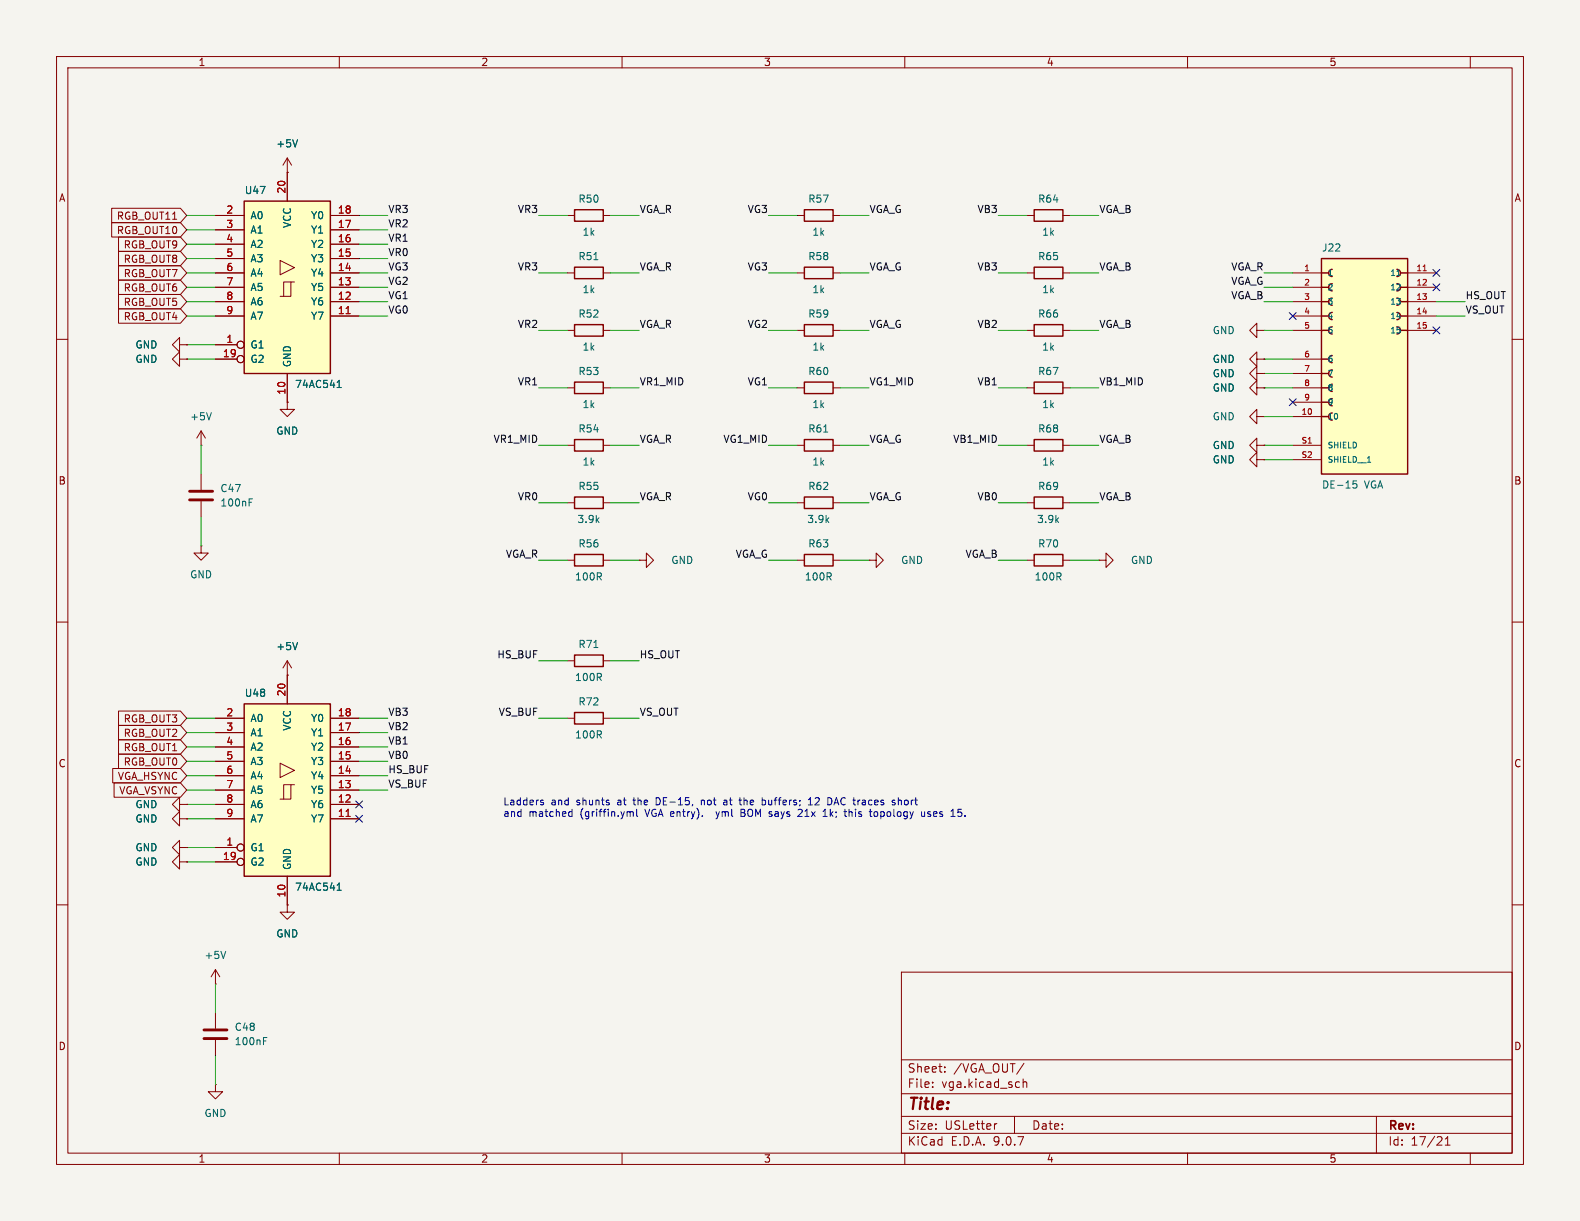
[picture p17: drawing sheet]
<svg xmlns="http://www.w3.org/2000/svg" width="279mm" height="216mm" viewBox="0 0 279 216" stroke-linecap="round" stroke-linejoin="round" font-family="sans-serif">
<defs><g id="words">
<text font-size="2.8" fill="#840000" x="160.4" y="196.8">Title:</text>
<g font-size="2.1" fill="#840000">
<text x="160.4" y="189.9">Sheet:</text>
<text x="168.6" y="189.9">/VGA_OUT/</text>
<text x="160.4" y="192.6">File:</text>
<text x="166.5" y="192.6">vga.kicad_sch</text>
<text x="160.4" y="202.8">KiCad</text>
<text x="160.4" y="200">Size:</text>
<text x="167.1" y="200">USLetter</text>
<text x="168.1" y="202.8">E.D.A.</text>
<text x="175.7" y="202.8">9.0.7</text>
<text x="182.4" y="200">Date:</text>
<text x="245.4" y="200.2">Rev:</text>
<text x="245.4" y="202.8">Id:</text>
<text x="249.5" y="202.8">17/21</text>
</g>
<g font-size="1.8" fill="#840000">
<text x="35" y="11.9">1</text>
<text x="85" y="11.9">2</text>
<text x="135" y="11.9">3</text>
<text x="185" y="11.9">4</text>
<text x="235" y="11.9">5</text>
<text x="10.3" y="35.9">A</text>
<text x="267.7" y="35.9">A</text>
<text x="20.6" y="41.6">RGB_OUT10</text>
<text x="20.6" y="39.1">RGB_OUT11</text>
<text x="21.8" y="44.1">RGB_OUT9</text>
<text x="21.8" y="46.7">RGB_OUT8</text>
<text x="21.8" y="51.8">RGB_OUT6</text>
<text x="21.8" y="49.2">RGB_OUT7</text>
<text x="21.8" y="54.3">RGB_OUT5</text>
<text x="21.8" y="56.8">RGB_OUT4</text>
<text x="10.3" y="85.9">B</text>
<text x="267.7" y="85.9">B</text>
<text x="21.8" y="130.5">RGB_OUT2</text>
<text x="21.8" y="128">RGB_OUT3</text>
<text x="10.3" y="135.9">C</text>
<text x="21.8" y="135.6">RGB_OUT0</text>
<text x="21.8" y="133">RGB_OUT1</text>
<text x="267.7" y="135.9">C</text>
<text x="20.7" y="138.1">VGA_HSYNC</text>
<text x="21" y="140.7">VGA_VSYNC</text>
<text x="10.3" y="185.9">D</text>
<text x="267.7" y="185.9">D</text>
<text x="35" y="205.8">1</text>
<text x="85" y="205.8">2</text>
<text x="135" y="205.8">3</text>
<text x="185" y="205.8">4</text>
<text x="235" y="205.8">5</text>
</g>
<g font-size="1.8" fill="#006464">
<text x="48.8" y="26.3">+5V</text>
<text x="43.2" y="34.5">U47</text>
<text x="44.2" y="39">A0</text>
<text x="44.2" y="41.5">A1</text>
<text x="51.7" y="40.4" transform="rotate(-90 51.7 40.4)">VCC</text>
<text x="54.9" y="39">Y0</text>
<text x="54.9" y="41.5">Y1</text>
<text x="102.2" y="36">R50</text>
<text x="102.9" y="41.9">1k</text>
<text x="142.8" y="36">R57</text>
<text x="143.6" y="41.9">1k</text>
<text x="183.5" y="36">R64</text>
<text x="184.2" y="41.9">1k</text>
<text x="44.2" y="44">A2</text>
<text x="44.2" y="46.6">A3</text>
<text x="54.9" y="44">Y2</text>
<text x="54.9" y="46.6">Y3</text>
<text x="102.2" y="46.2">R51</text>
<text x="142.8" y="46.2">R58</text>
<text x="183.5" y="46.2">R65</text>
<text x="233.7" y="44.7">J22</text>
<text x="44.2" y="49.1">A4</text>
<text x="44.2" y="51.7">A5</text>
<text x="54.9" y="49.1">Y4</text>
<text x="54.9" y="51.7">Y5</text>
<text x="102.9" y="52">1k</text>
<text x="143.6" y="52">1k</text>
<text x="184.2" y="52">1k</text>
<text x="44.2" y="54.2">A6</text>
<text x="44.2" y="56.7">A7</text>
<text x="54.9" y="54.2">Y6</text>
<text x="54.9" y="56.7">Y7</text>
<text x="102.2" y="56.4">R52</text>
<text x="142.8" y="56.4">R59</text>
<text x="183.5" y="56.4">R66</text>
<text x="214.4" y="59.3">GND</text>
<text x="23.9" y="64.4">GND</text>
<text x="23.9" y="61.8">GND</text>
<text x="44.2" y="61.8">G1</text>
<text x="44.2" y="64.4">G2</text>
<text x="51.7" y="65" transform="rotate(-90 51.7 65)">GND</text>
<text x="102.9" y="62.2">1k</text>
<text x="143.6" y="62.2">1k</text>
<text x="184.2" y="62.2">1k</text>
<text x="214.4" y="64.4">GND</text>
<text x="52.1" y="68.8">74AC541</text>
<text x="102.2" y="66.5">R53</text>
<text x="142.8" y="66.5">R60</text>
<text x="183.5" y="66.5">R67</text>
<text x="214.4" y="69.4">GND</text>
<text x="214.4" y="66.9">GND</text>
<text x="33.5" y="74.5">+5V</text>
<text x="48.8" y="77.1">GND</text>
<text x="102.2" y="76.7">R54</text>
<text x="102.9" y="72.4">1k</text>
<text x="142.8" y="76.7">R61</text>
<text x="143.6" y="72.4">1k</text>
<text x="183.5" y="76.7">R68</text>
<text x="184.2" y="72.4">1k</text>
<text x="214.4" y="74.5">GND</text>
<text x="102.9" y="82.5">1k</text>
<text x="143.6" y="82.5">1k</text>
<text x="184.2" y="82.5">1k</text>
<text x="214.4" y="79.6">GND</text>
<text x="214.4" y="82.1">GND</text>
<text x="38.9" y="89.8">100nF</text>
<text x="38.9" y="87.2">C47</text>
<text x="102.2" y="86.8">R55</text>
<text x="142.8" y="86.8">R62</text>
<text x="183.5" y="86.8">R69</text>
<text x="233.7" y="86.6">DE-15</text>
<text x="241.3" y="86.6">VGA</text>
<text x="102" y="92.7">3.9k</text>
<text x="142.7" y="92.7">3.9k</text>
<text x="183.3" y="92.7">3.9k</text>
<text x="102.2" y="97">R56</text>
<text x="118.6" y="99.9">GND</text>
<text x="142.8" y="97">R63</text>
<text x="159.3" y="99.9">GND</text>
<text x="183.5" y="97">R70</text>
<text x="199.9" y="99.9">GND</text>
<text x="33.5" y="102.5">GND</text>
<text x="101.6" y="102.8">100R</text>
<text x="142.2" y="102.8">100R</text>
<text x="182.9" y="102.8">100R</text>
<text x="48.8" y="115.2">+5V</text>
<text x="102.2" y="114.8">R71</text>
<text x="43.2" y="123.4">U48</text>
<text x="101.6" y="120.6">100R</text>
<text x="102.2" y="124.9">R72</text>
<text x="44.2" y="127.9">A0</text>
<text x="44.2" y="130.4">A1</text>
<text x="51.7" y="129.3" transform="rotate(-90 51.7 129.3)">VCC</text>
<text x="54.9" y="127.9">Y0</text>
<text x="54.9" y="130.4">Y1</text>
<text x="101.6" y="130.8">100R</text>
<text x="44.2" y="132.9">A2</text>
<text x="44.2" y="135.5">A3</text>
<text x="54.9" y="132.9">Y2</text>
<text x="54.9" y="135.5">Y3</text>
<text x="23.9" y="143.1">GND</text>
<text x="44.2" y="138">A4</text>
<text x="44.2" y="140.6">A5</text>
<text x="44.2" y="143.1">A6</text>
<text x="54.9" y="138">Y4</text>
<text x="54.9" y="140.6">Y5</text>
<text x="54.9" y="143.1">Y6</text>
<text x="23.9" y="145.6">GND</text>
<text x="44.2" y="145.6">A7</text>
<text x="54.9" y="145.6">Y7</text>
<text x="23.9" y="153.3">GND</text>
<text x="23.9" y="150.7">GND</text>
<text x="44.2" y="150.7">G1</text>
<text x="44.2" y="153.3">G2</text>
<text x="51.7" y="153.9" transform="rotate(-90 51.7 153.9)">GND</text>
<text x="52.1" y="157.7">74AC541</text>
<text x="48.8" y="166">GND</text>
<text x="36.1" y="169.8">+5V</text>
<text x="41.4" y="185">100nF</text>
<text x="41.4" y="182.5">C48</text>
<text x="36.1" y="197.7">GND</text>
</g>
<g font-size="1.8" fill="#a90000">
<text x="50.5" y="34.3" transform="rotate(-90 50.5 34.3)">20</text>
<text x="39.9" y="37.8">2</text>
<text x="39.9" y="40.4">3</text>
<text x="59.6" y="37.8">18</text>
<text x="59.6" y="40.4">17</text>
<text x="39.9" y="42.9">4</text>
<text x="39.9" y="45.5">5</text>
<text x="59.6" y="42.9">16</text>
<text x="59.6" y="45.5">15</text>
<text x="39.9" y="48">6</text>
<text x="39.9" y="50.5">7</text>
<text x="39.9" y="53.1">8</text>
<text x="59.6" y="48">14</text>
<text x="59.6" y="50.5">13</text>
<text x="59.6" y="53.1">12</text>
<text x="39.9" y="55.6">9</text>
<text x="59.6" y="55.6">11</text>
<text x="39.3" y="63.2">19</text>
<text x="39.9" y="60.7">1</text>
<text x="50.5" y="69.9" transform="rotate(-90 50.5 69.9)">10</text>
<text x="50.5" y="123.2" transform="rotate(-90 50.5 123.2)">20</text>
<text x="39.9" y="126.7">2</text>
<text x="39.9" y="129.3">3</text>
<text x="39.9" y="131.8">4</text>
<text x="59.6" y="126.7">18</text>
<text x="59.6" y="129.3">17</text>
<text x="59.6" y="131.8">16</text>
<text x="39.9" y="134.4">5</text>
<text x="39.9" y="136.9">6</text>
<text x="59.6" y="134.4">15</text>
<text x="59.6" y="136.9">14</text>
<text x="39.9" y="139.4">7</text>
<text x="39.9" y="142">8</text>
<text x="59.6" y="139.4">13</text>
<text x="59.6" y="142">12</text>
<text x="39.9" y="144.5">9</text>
<text x="39.9" y="149.6">1</text>
<text x="59.6" y="144.5">11</text>
<text x="39.3" y="152.1">19</text>
<text x="50.5" y="158.8" transform="rotate(-90 50.5 158.8)">10</text>
</g>
<g font-size="1.8" fill="#0f0f0f">
<text x="68.6" y="40.3">VR2</text>
<text x="68.6" y="37.8">VR3</text>
<text x="91.5" y="37.8">VR3</text>
<text x="113" y="37.8">VGA_R</text>
<text x="132.1" y="37.8">VG3</text>
<text x="153.7" y="37.8">VGA_G</text>
<text x="172.8" y="37.8">VB3</text>
<text x="194.3" y="37.8">VGA_B</text>
<text x="68.6" y="42.8">VR1</text>
<text x="68.6" y="45.4">VR0</text>
<text x="68.6" y="47.9">VG3</text>
<text x="91.5" y="47.9">VR3</text>
<text x="113" y="47.9">VGA_R</text>
<text x="132.1" y="47.9">VG3</text>
<text x="153.7" y="47.9">VGA_G</text>
<text x="172.8" y="47.9">VB3</text>
<text x="194.3" y="47.9">VGA_B</text>
<text x="217.6" y="47.9">VGA_R</text>
<text x="68.6" y="50.5">VG2</text>
<text x="68.6" y="53">VG1</text>
<text x="217.6" y="50.5">VGA_G</text>
<text x="217.6" y="53">VGA_B</text>
<text x="259.1" y="53">HS_OUT</text>
<text x="68.6" y="55.5">VG0</text>
<text x="91.5" y="58.1">VR2</text>
<text x="113" y="58.1">VGA_R</text>
<text x="132.1" y="58.1">VG2</text>
<text x="153.7" y="58.1">VGA_G</text>
<text x="172.8" y="58.1">VB2</text>
<text x="194.3" y="58.1">VGA_B</text>
<text x="259.1" y="55.5">VS_OUT</text>
<text x="91.5" y="68.2">VR1</text>
<text x="113" y="68.2">VR1_MID</text>
<text x="132.1" y="68.2">VG1</text>
<text x="153.7" y="68.2">VG1_MID</text>
<text x="172.8" y="68.2">VB1</text>
<text x="194.3" y="68.2">VB1_MID</text>
<text x="87.2" y="78.4">VR1_MID</text>
<text x="113" y="78.4">VGA_R</text>
<text x="127.8" y="78.4">VG1_MID</text>
<text x="153.7" y="78.4">VGA_G</text>
<text x="168.5" y="78.4">VB1_MID</text>
<text x="194.3" y="78.4">VGA_B</text>
<text x="91.5" y="88.6">VR0</text>
<text x="113" y="88.6">VGA_R</text>
<text x="132.1" y="88.6">VG0</text>
<text x="153.7" y="88.6">VGA_G</text>
<text x="172.8" y="88.6">VB0</text>
<text x="194.3" y="88.6">VGA_B</text>
<text x="89.4" y="98.7">VGA_R</text>
<text x="130" y="98.7">VGA_G</text>
<text x="170.6" y="98.7">VGA_B</text>
<text x="87.9" y="116.5">HS_BUF</text>
<text x="113" y="116.5">HS_OUT</text>
<text x="68.6" y="131.7">VB1</text>
<text x="68.6" y="129.2">VB2</text>
<text x="68.6" y="126.7">VB3</text>
<text x="88.1" y="126.7">VS_BUF</text>
<text x="113" y="126.7">VS_OUT</text>
<text x="68.6" y="134.3">VB0</text>
<text x="68.6" y="136.8">HS_BUF</text>
<text x="68.6" y="139.4">VS_BUF</text>
</g>
<g font-size="1.8" fill="#0000c2">
<text x="88.9" y="142.5">Ladders</text>
<text x="97.4" y="142.5">and</text>
<text x="102.1" y="142.5">shunts</text>
<text x="109.5" y="142.5">at</text>
<text x="112.5" y="142.5">the</text>
<text x="116.6" y="142.5">DE-15,</text>
<text x="124.8" y="142.5">not</text>
<text x="129" y="142.5">at</text>
<text x="132.1" y="142.5">the</text>
<text x="136.2" y="142.5">buffers;</text>
<text x="144.6" y="142.5">12</text>
<text x="148.2" y="142.5">DAC traces</text>
<text x="160.1" y="142.5">short</text>
<text x="88.9" y="144.5">and</text>
<text x="93.5" y="144.5">matched</text>
<text x="102.7" y="144.5">(griffin.yml</text>
<text x="114.4" y="144.5">VGA entry).</text>
<text x="127.6" y="144.5">yml</text>
<text x="132.1" y="144.5">BOM says</text>
<text x="142.6" y="144.5">21x</text>
<text x="147.2" y="144.5">1k;</text>
<text x="151.2" y="144.5">this</text>
<text x="155.9" y="144.5">topology</text>
<text x="165.2" y="144.5">uses</text>
<text x="170.7" y="144.5">15.</text>
</g>
<g font-size="1.4" fill="#a90000">
<text x="230.5" y="48">1</text>
<text x="230.5" y="50.5">2</text>
<text x="230.5" y="53.1">3</text>
<text x="250.4" y="48">11</text>
<text x="250.4" y="50.5">12</text>
<text x="250.4" y="53.1">13</text>
<text x="230.5" y="55.6">4</text>
<text x="230.5" y="58.2">5</text>
<text x="250.4" y="55.6">14</text>
<text x="250.4" y="58.2">15</text>
<text x="230.5" y="63.2">6</text>
<text x="230.5" y="65.8">7</text>
<text x="230.5" y="68.3">8</text>
<text x="230.5" y="70.9">9</text>
<text x="230" y="73.4">10</text>
<text x="230" y="78.5">S1</text>
<text x="230" y="81">S2</text>
</g>
<g font-size="1.4" fill="#006464">
<text x="234.7" y="49">1</text>
<text x="234.7" y="51.5">2</text>
<text x="245.7" y="49">11</text>
<text x="245.7" y="51.5">12</text>
<text x="234.7" y="54.1">3</text>
<text x="234.7" y="56.6">4</text>
<text x="234.7" y="59.2">5</text>
<text x="245.7" y="54.1">13</text>
<text x="245.7" y="56.6">14</text>
<text x="245.7" y="59.2">15</text>
<text x="234.7" y="64.2">6</text>
<text x="234.7" y="66.8">7</text>
<text x="234.7" y="69.3">8</text>
<text x="234.7" y="71.9">9</text>
<text x="234.7" y="74.4">10</text>
<text x="234.7" y="79.5">SHIELD</text>
<text x="234.7" y="82">SHIELD__1</text>
</g>
</g></defs>
<path d="M0 0h279.4v215.9h-279.4z" fill="#f5f4ef" stroke="#f5f4ef" stroke-width=".18"/>
<g fill="none" stroke="#840000" stroke-width=".18">
<path d="M10 10h259.4v195.9h-259.4zM12 12h255.4v191.9h-255.4zM60 10v2M110 10v2M160 10v2M210 10v2M260 10v2M50.8 30.5h.1M50.8 27.9l-.8 1.3M50.8 27.9l.8 1.3M50.8 27.9v2.6M100.3 38.1h1.3"/>
<path d="M106.7 38.1h1.2M100.3 58.4h1.3M106.7 58.4h1.2M181.6 58.4h1.3M188 58.4h1.2M10 60h2M181.6 68.6h1.3M188 68.6h1.2M222.2 78.7v-1.2l-1.2 1.2 1.2 1.3v-1.3h1.3M223.5 78.7h.1M267.4 60h2M153.7 99.1h1.2v-1.3l1.3 1.3-1.3 1.2v-1.2"/>
<path d="M153.7 99.1h.1M181.6 88.9h1.3M188 88.9h1.2M194.3 99.1h1.3v-1.3l1.2 1.3-1.2 1.2v-1.2M194.3 99.1h.1M222.2 81.3v-1.3l-1.2 1.3 1.2 1.3v-1.3h1.3M223.5 81.3h.1M10 110h2M100.3 116.8h1.3M106.7 116.8h1.2M267.4 110h2M31.7 142.2v-1.2l-1.2 1.2 1.2 1.3v-1.3h1.3"/>
<path d="M33 142.2h.1M10 160h2M38.1 174h.1M38.1 171.5v2.5M38.1 179.1v2.8M38.1 171.5l-.8 1.2M38.1 171.5l.8 1.2M50.8 160v1.3h1.3l-1.3 1.3-1.3-1.3h1.3M50.8 160h.1M159.4 171.9h108v32h-108zM267.4 160h2M38.1 191.8v1.2h1.3l-1.3 1.3-1.3-1.3h1.3"/>
<path d="M38.1 191.8h.1M38.1 183.9v2.8M159.4 197.4h108M159.4 193.4h108M159.4 187.4h108M164.9 192.1v.2M164.9 191.4v.1M167.1 189.4v.2M167.1 188.7v.1M176.3 198.7l-.3 .1M179.4 197.4v3M180.9 190.8v1.5"/>
<path d="M180.9 191.4l.2-.1 .4 .1 .1 .9M181.1 188l-1.3 1.9M243.4 197.4v6.5M60 203.9v2M110 203.9v2M159.4 200.4h108M160 203.9v2M210 203.9v2M255.6 202.5h.8M255.6 201.4l.4-.4v1.5M260 203.9v2"/>
</g>
<path d="M52.6 24.7l-.4 1.3M105 114.5h.7M39.9 168.2l-.4 1.3M46.6 184.1h.4M46.6 183.5h.6" fill="none" stroke="#006464" stroke-width=".18"/>
<path d="M36.1 182.1h4M36.1 183.6h4" fill="none" stroke="#840000" stroke-width=".51"/>
<path d="M101.6 37.1h5.1v2h-5.1zM101.6 57.4h5.1v2h-5.1zM182.9 57.4h5.1v2h-5.1zM182.9 67.6h5.1v2h-5.1zM182.9 87.9h5.1v2h-5.1zM101.6 115.8h5.1v2.1h-5.1z" fill="none" stroke="#840000" stroke-width=".25"/>
<path d="M233.7 45.7h15.2v38.1h-15.2z" fill="#ffffc2"/>
<g fill="none" stroke="#840000" stroke-width=".25">
<path d="M101.6 47.2h5.1v2.1h-5.1zM233.7 45.7h15.2v38.1h-15.2zM233.7 48.3h1.2M233.7 50.8h1.2M233.7 53.3h1.2M233.7 55.9h1.2M233.7 58.4h1.2M247 47.6a.64 .64 0 0 1 .7 .7 .64 .64 0 0 1-.7 .6M247.6 48.3h1.3M247.6 50.8h1.3M247.6 53.3h1.3M247.6 55.9h1.3"/>
<path d="M247.6 58.4h1.3M101.6 67.6h5.1v2h-5.1zM233.7 63.5h1.2M233.7 66h1.2M233.7 68.6h1.2M233.7 71.1h1.2M233.7 73.7h1.2M101.6 126h5.1v2h-5.1z"/>
</g>
<g fill="none" stroke="#840000" stroke-width=".18">
<path d="M100.3 48.3h1.3M106.7 48.3h1.2M222.2 58.4v-1.2l-1.2 1.2 1.2 1.3v-1.3h1.3M223.5 58.4h.1M228.6 48.3h5.1M228.6 50.8h5.1M228.6 53.3h5.1M228.6 55.9h5.1M228.6 58.4h5.1M248.9 48.3h5.1M248.9 50.8h5.1M248.9 53.3h5.1"/>
<path d="M248.9 55.9h5.1M248.9 58.4h5.1M100.3 68.6h1.3M106.7 68.6h1.2M222.2 63.5v-1.3l-1.2 1.3 1.2 1.3v-1.3h1.3M223.5 63.5h.1M228.6 63.5h5.1M228.6 66h5.1M228.6 68.6h5.1M228.6 71.1h5.1M228.6 73.7h5.1M228.6 78.7h5.1"/>
<path d="M228.6 81.3h5.1M100.3 127h1.3M106.7 127h1.2M31.7 144.8v-1.3l-1.2 1.3 1.2 1.3v-1.3h1.3M31.7 152.4v-1.3l-1.2 1.3 1.2 1.3v-1.3h1.3M31.7 149.9v-1.3l-1.2 1.3 1.2 1.2v-1.2h1.3M33 144.8h.1M33 152.4h.1M33 149.9h.1"/>
</g>
<path d="M105 45.9h.7M247 48.7h.6M239.9 85h-.6l-.1 .6 .2-.1 .4 .1 .2 .2-.1 .4-.2 .1-.5-.1M241.8 81.7h.6" fill="none" stroke="#006464" stroke-width=".18"/>
<path d="M251.7 47.9h.5" fill="none" stroke="#a90000" stroke-width=".18"/>
<path d="M43.2 124.5h15.2v30.4h-15.2z" fill="#ffffc2"/>
<g fill="none" stroke="#840000" stroke-width=".18">
<path d="M141 38.1h1.2M147.3 38.1h1.3M181.6 38.1h1.3M188 38.1h1.2M141 48.3h1.2M147.3 48.3h1.3M31.7 63.5v-1.3l-1.2 1.3 1.2 1.3v-1.3h1.3M31.7 61v-1.3l-1.2 1.3 1.2 1.2v-1.2h1.3M33 63.5h.1M33 61h.1M35.6 78.7h.1M35.6 76.2l-.8 1.3"/>
<path d="M35.6 76.2l.7 1.3M35.6 76.2v2.5M50.8 71.1v1.3h1.3l-1.3 1.3-1.3-1.3h1.3M50.8 71.1h.1M100.3 78.7h1.3M106.7 78.7h1.2M141 78.7h1.2M147.3 78.7h1.3M222.2 73.7v-1.3l-1.2 1.3 1.2 1.2v-1.2h1.3M222.2 68.6v-1.3l-1.2 1.3 1.2 1.3v-1.3h1.3M222.2 66v-1.2l-1.2 1.2 1.2 1.3v-1.3h1.3M223.5 73.7h.1"/>
<path d="M223.5 68.6h.1M223.5 66h.1M35.6 96.5v1.3h1.2l-1.2 1.3-1.3-1.3h1.3M35.6 96.5h.1M35.6 83.8v2.8M35.6 88.6v2.8M100.3 99.1h1.3M100.3 88.9h1.3M106.7 99.1h1.2M106.7 88.9h1.2M113 99.1h1.3v-1.3l1.3 1.3-1.3 1.2v-1.2M113 99.1h.1"/>
<path d="M141 99.1h1.2M141 88.9h1.2M147.3 99.1h1.3M147.3 88.9h1.3M181.6 99.1h1.3M188 99.1h1.2M50.8 119.4h.1M50.8 116.8v7.7M50.8 116.8l-.8 1.3M50.8 116.8l.8 1.3M38.1 127h5.1M38.1 129.5h5.1"/>
<path d="M38.1 132.1h5.1M38.1 134.6h5.1M38.1 137.2h5.1M38.1 139.7h5.1M49.5 135l2.6 1.2-2.6 1.3zM51.4 138.8h-1.2v2.5M52.1 138.8h-.7v2.5h-1.9M58.4 127h5.1M58.4 129.5h5.1M58.4 132.1h5.1M58.4 134.6h5.1M58.4 137.2h5.1"/>
<path d="M58.4 139.7h5.1M38.1 142.2h5.1M38.1 144.8h5.1M38.1 149.9h3.8M38.1 152.4h3.8M50.8 154.9v5.1M58.4 142.2h5.1M58.4 144.8h5.1"/>
<circle cx="42.5" cy="152.4" r=".63"/>
<circle cx="42.5" cy="149.9" r=".63"/>
</g>
<path d="M142.2 37.1h5.1v2h-5.1zM182.9 37.1h5.1v2h-5.1zM142.2 47.2h5.1v2.1h-5.1zM101.6 77.7h5.1v2.1h-5.1zM142.2 77.7h5.1v2.1h-5.1zM101.6 87.9h5.1v2h-5.1zM101.6 98h5.1v2.1h-5.1zM142.2 98h5.1v2.1h-5.1zM142.2 87.9h5.1v2h-5.1zM182.9 98h5.1v2.1h-5.1zM43.2 124.5h15.2v30.4h-15.2z" fill="none" stroke="#840000" stroke-width=".25"/>
<path d="M61.2 144.4h.7" fill="none" stroke="#a90000" stroke-width=".18"/>
<path d="M37.4 73l-.4 1.2M145.7 76.4h.7M44.1 88.8h.4M44.1 88.2h.6M52.6 113.6l-.4 1.3M59.6 157.4h.7M59.6 156.5l.4-.3v1.2" fill="none" stroke="#006464" stroke-width=".18"/>
<path d="M33.5 86.9h4.1M33.5 88.4h4.1" fill="none" stroke="#840000" stroke-width=".51"/>
<path d="M43.2 35.6h15.2v30.4h-15.2z" fill="#ffffc2"/>
<g fill="none" stroke="#840000" stroke-width=".18">
<path d="M19.7 39.4h12.2l1.1 1.2-1.1 1.3h-12.2zM19.7 36.8h12.2l1.1 1.3-1.1 1.3h-12.2zM38.1 38.1h5.1M50.8 30.5h.1M50.8 30.5v5.1M58.4 38.1h5.1M21 52.1h10.9l1.1 1.2-1.1 1.3h-10.9zM21 49.5h10.9l1.1 1.3-1.1 1.3h-10.9zM21 54.6h10.9l1.1 1.3-1.1 1.3h-10.9zM21 41.9h10.9l1.1 1.3-1.1 1.3h-10.9zM21 44.4h10.9l1.1 1.3-1.1 1.3h-10.9zM21 47h10.9l1.1 1.3-1.1 1.2h-10.9z"/>
<path d="M38.1 40.6h5.1M38.1 43.2h5.1M38.1 45.7h5.1M38.1 48.3h5.1M38.1 50.8h5.1M38.1 53.3h5.1M38.1 55.9h5.1M49.5 46.1l2.6 1.2-2.6 1.3zM51.4 49.9h-1.2v2.5M52.1 49.9h-.7v2.5h-1.9M58.4 40.6h5.1M58.4 43.2h5.1"/>
<path d="M58.4 45.7h5.1M58.4 48.3h5.1M58.4 50.8h5.1M58.4 53.3h5.1M58.4 55.9h5.1M141 58.4h1.2M147.3 58.4h1.3M181.6 48.3h1.3M188 48.3h1.2M33 63.5h.1M33 61h.1M38.1 61h3.8"/>
<path d="M38.1 63.5h3.8M50.8 71.1h.1M50.8 66v5.1M141 68.6h1.2M147.3 68.6h1.3M181.6 78.7h1.3M188 78.7h1.2M223.5 78.7h.1M223.5 63.5h.1M223.5 68.6h.1M223.5 66h.1M223.5 81.3h.1"/>
<path d="M50.8 119.4h.1M50.8 119.4v5.1M19.9 135.9h12l1.1 1.3-1.1 1.2h-12zM20.2 138.4h11.7l1.1 1.3-1.1 1.3h-11.7zM21 133.3h10.9l1.1 1.3-1.1 1.3h-10.9zM21 130.8h10.9l1.1 1.3-1.1 1.3h-10.9zM21 128.3h10.9l1.1 1.2-1.1 1.3h-10.9zM21 125.7h10.9l1.1 1.3-1.1 1.3h-10.9zM38.1 127h5.1M38.1 129.5h5.1M38.1 132.1h5.1M38.1 134.6h5.1"/>
<path d="M38.1 137.2h5.1M38.1 139.7h5.1M58.4 127h5.1M58.4 129.5h5.1M58.4 132.1h5.1M58.4 134.6h5.1M58.4 137.2h5.1M58.4 139.7h5.1M33 149.9h.1M33 152.4h.1M33 144.8h.1M33 142.2h.1"/>
<path d="M38.1 142.2h5.1M38.1 144.8h5.1M38.1 149.9h3.8M38.1 152.4h3.8M50.8 154.9v5.1M58.4 142.2h5.1M58.4 144.8h5.1M50.8 160h.1"/>
<circle cx="42.5" cy="61" r=".63"/>
<circle cx="42.5" cy="63.5" r=".63"/>
<circle cx="42.5" cy="152.4" r=".63"/>
<circle cx="42.5" cy="149.9" r=".63"/>
</g>
<path d="M43.2 35.6h15.2v30.4h-15.2zM142.2 57.4h5.1v2h-5.1zM182.9 47.2h5.1v2.1h-5.1zM142.2 67.6h5.1v2h-5.1zM182.9 77.7h5.1v2.1h-5.1z" fill="none" stroke="#840000" stroke-width=".25"/>
<path d="M61.2 55.5h.7M61.2 144.4h.7" fill="none" stroke="#a90000" stroke-width=".18"/>
<path d="M52.6 24.7l-.4 1.3M59.6 68.5h.7M59.6 67.6l.4-.3v1.2M52.6 113.6l-.4 1.3M59.6 156.5l.4-.3v1.2M59.6 157.4h.7" fill="none" stroke="#006464" stroke-width=".18"/>
<g fill="none" stroke="#009600" stroke-width=".18">
<path d="M33 38.1h5.1M63.5 38.1h5.1M95.2 38.1h5.1M107.9 38.1h5.1M135.9 38.1h5.1M148.6 38.1h5.1M176.5 38.1h5.1M189.2 38.1h5.1M33 43.2h5.1M33 45.7h5.1M33 48.3h5.1M33 55.9h5.1"/>
<path d="M33 53.3h5.1M33 50.8h5.1M33 40.6h5.1M63.5 43.2h5.1M63.5 45.7h5.1M63.5 48.3h5.1M63.5 55.9h5.1M63.5 53.3h5.1M63.5 50.8h5.1M63.5 40.6h5.1M95.2 48.3h5.1M95.2 58.4h5.1"/>
<path d="M107.9 48.3h5.1M107.9 58.4h5.1M135.9 48.3h5.1M135.9 58.4h5.1M148.6 48.3h5.1M148.6 58.4h5.1M176.5 48.3h5.1M176.5 58.4h5.1M189.2 48.3h5.1M189.2 58.4h5.1M223.5 48.3h5.1M223.5 58.4h5.1"/>
<path d="M223.5 53.3h5.1M223.5 50.8h5.1M254 55.9h5.1M254 53.3h5.1M33 63.5h5.1M33 61h5.1M35.6 78.7v5.1M95.2 78.7h5.1M95.2 68.6h5.1M107.9 78.7h5.1M107.9 68.6h5.1M135.9 78.7h5.1"/>
<path d="M135.9 68.6h5.1M148.6 78.7h5.1M148.6 68.6h5.1M176.5 78.7h5.1M176.5 68.6h5.1M189.2 78.7h5.1M189.2 68.6h5.1M223.5 78.7h5.1M223.5 68.6h5.1M223.5 63.5h5.1M223.5 66h5.1M223.5 73.7h5.1"/>
<path d="M35.6 91.4v5.1M95.2 99.1h5.1M95.2 88.9h5.1M107.9 99.1h5.1M107.9 88.9h5.1M135.9 99.1h5.1M135.9 88.9h5.1M148.6 99.1h5.1M148.6 88.9h5.1M176.5 99.1h5.1M176.5 88.9h5.1M189.2 99.1h5.1"/>
<path d="M189.2 88.9h5.1M223.5 81.3h5.1M95.2 116.8h5.1M107.9 116.8h5.1M33 127h5.1M33 137.2h5.1M33 132.1h5.1M33 134.6h5.1M33 129.5h5.1M33 139.7h5.1M63.5 127h5.1M63.5 137.2h5.1"/>
<path d="M63.5 132.1h5.1M63.5 134.6h5.1M63.5 129.5h5.1M63.5 139.7h5.1M95.2 127h5.1M107.9 127h5.1M33 142.2h5.1M33 152.4h5.1M33 149.9h5.1M33 144.8h5.1M38.1 174v5.1M38.1 186.7v5.1"/>
</g>
<g fill="none" stroke="#000084" stroke-width=".18">
<path d="M228 55.3l1.2 1.2M229.2 55.3l-1.2 1.2M253.4 50.2l1.2 1.2M253.4 47.7l1.2 1.2M253.4 57.8l1.2 1.2M254.6 50.2l-1.2 1.2M254.6 47.7l-1.2 1.2M254.6 57.8l-1.2 1.2M228 70.5l1.2 1.2M229.2 70.5l-1.2 1.2M62.9 141.6l1.2 1.2M62.9 144.2l1.2 1.2"/>
<path d="M64.1 141.6l-1.2 1.2M64.1 144.2l-1.2 1.2"/>
</g>
<g fill="none" stroke="#0000c2" stroke-width=".18">
<path d="M95.8 141.9l.3 .1v.1l-.1 .2h-.3M95.8 141.5h.3M100.8 143.5l.4 .1M101.2 143.1v1.3M101.2 144.3l-.4 .1M111.4 143.6v.1M111.4 143.7l.2-.2 .3 .1 .1 .8M111.4 143.7v.7M112.6 143.1v1.1l.2 .2M116.3 141.1h-.3v1.2h.3M124 141.5v.8M124.4 141.5l-.4 .1"/>
<path d="M126.6 143.5l.3 .9M126.9 144.4l-.3 .4M127.2 143.5l-.3 .9M128 141.5h.5M128.6 141.8h-.5l-.2 .2 .2 .3h.5M130.7 141.5h.5M131 142.3h.2M131 143.7h.5M131.5 143.7l.1 .1M131.6 143.2l-.6-.1v1.3l.6-.1M131.6 143.6l-.1 .1M134.9 141.5h.4l.1 .2-.1 .5-.4 .1"/>
<path d="M141.9 143.3l-.1 .3-.7 .8h.8M142.9 142.3h.8M142.9 141.4l.4-.3v1.2M144.2 141.1v.1M144.8 141.6l-.7 .7h.8M145.5 144.4h.8M147.6 142h.6M147.9 141.1l-.4 1.2M150.1 143.6l.4-.1 .2 .2M150.1 143.1v1.3M154.6 143.6l.2-.1 .4 .1v.5l-.1 .2-.3 .1-.2-.2zM158.8 141.6l.2-.1h.3l.1 .8"/>
<path d="M158.8 141.1v1.2M163.5 144.2l-.4 .2M163.5 143.5v.9M164.5 143.6l-.3-.1-.1 .2v.2l.4 .1v.3h-.4M169.4 143.6h.5l.2 .2-.1 .5h-.6M169.4 143.1h.6"/>
</g>
<use href="#words"/>
</svg>
